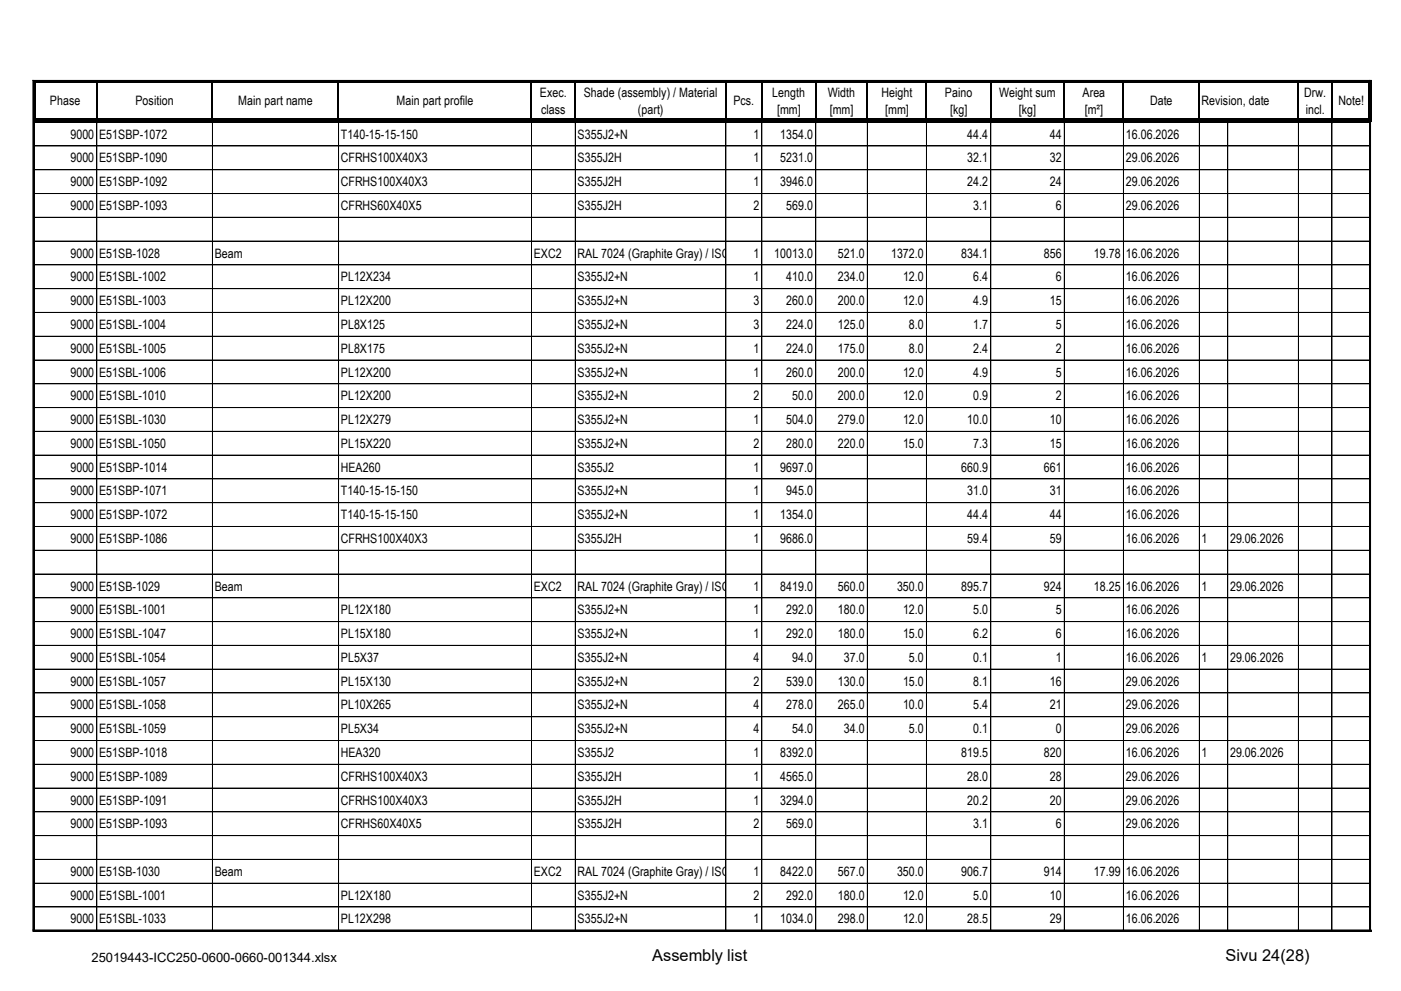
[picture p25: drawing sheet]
<svg xmlns="http://www.w3.org/2000/svg" width="297mm" height="210mm" viewBox="0 0 297 210" stroke-linecap="round" stroke-linejoin="round" font-family="sans-serif">
<defs><g id="words">
<g font-size="3.5">
<text x="138.2" y="203.6">Assembly list</text>
<text x="259.8" y="203.6">Sivu 24(28)</text>
</g>
<g font-size="2.8">
<text x="10.6" y="22.3">Phase</text>
<text x="28.7" y="22.3">Position</text>
<text x="50.5" y="22.3">Main part name</text>
<text x="84" y="22.3">Main part profile</text>
<text x="114.4" y="20.5">Exec.</text>
<text x="123.7" y="20.5">Shade (assembly) / Material</text>
<text x="155.4" y="22.3">Pcs.</text>
<text x="163.7" y="20.5">Length</text>
<text x="175.5" y="20.5">Width</text>
<text x="186.8" y="20.5">Height</text>
<text x="200.3" y="20.5">Paino</text>
<text x="211.8" y="20.5">Weight sum</text>
<text x="229.4" y="20.5">Area</text>
<text x="243.8" y="22.3">Date</text>
<text x="254.7" y="22.2">Revision, date</text>
<text x="276.4" y="20.5">Drw.</text>
<text x="283.7" y="22.3">Note!</text>
<text x="14.9" y="29.4">9000</text>
<text x="21" y="29.4">E51SBP-1072</text>
<text x="72.2" y="29.4">T140-15-15-150</text>
<text x="114.7" y="24.1">class</text>
<text x="122.4" y="29.4">S355J2+N</text>
<text x="135.2" y="24.1">(part)</text>
<text x="159.7" y="29.4">1</text>
<text x="164.7" y="24.1">[mm]</text>
<text x="165.4" y="29.4">1354.0</text>
<text x="175.9" y="24.1">[mm]</text>
<text x="187.6" y="24.1">[mm]</text>
<text x="201.4" y="24.1">[kg]</text>
<text x="205" y="29.4">44.4</text>
<text x="215.9" y="24.1">[kg]</text>
<text x="222.5" y="29.4">44</text>
<text x="229.9" y="24.1">[m²]</text>
<text x="238.6" y="29.4">16.06.2026</text>
<text x="276.7" y="24.1">incl.</text>
<text x="14.9" y="34.4">9000</text>
<text x="21" y="34.4">E51SBP-1090</text>
<text x="72.2" y="34.4">CFRHS100X40X3</text>
<text x="122.4" y="34.4">S355J2H</text>
<text x="159.7" y="34.4">1</text>
<text x="165.4" y="34.4">5231.0</text>
<text x="205" y="34.4">32.1</text>
<text x="222.5" y="34.4">32</text>
<text x="238.6" y="34.4">29.06.2026</text>
<text x="14.9" y="39.5">9000</text>
<text x="21" y="39.5">E51SBP-1092</text>
<text x="72.2" y="39.5">CFRHS100X40X3</text>
<text x="122.4" y="39.5">S355J2H</text>
<text x="159.7" y="39.5">1</text>
<text x="165.4" y="39.5">3946.0</text>
<text x="205" y="39.5">24.2</text>
<text x="222.5" y="39.5">24</text>
<text x="238.6" y="39.5">29.06.2026</text>
<text x="14.9" y="44.5">9000</text>
<text x="21" y="44.5">E51SBP-1093</text>
<text x="72.2" y="44.5">CFRHS60X40X5</text>
<text x="122.4" y="44.5">S355J2H</text>
<text x="159.7" y="44.5">2</text>
<text x="166.6" y="44.5">569.0</text>
<text x="206.3" y="44.5">3.1</text>
<text x="223.8" y="44.5">6</text>
<text x="238.6" y="44.5">29.06.2026</text>
<text x="14.9" y="54.6">9000</text>
<text x="14.9" y="59.6">9000</text>
<text x="21" y="54.6">E51SB-1028</text>
<text x="21" y="59.6">E51SBL-1002</text>
<text x="45.5" y="54.6">Beam</text>
<text x="72.2" y="59.6">PL12X234</text>
<text x="113.1" y="54.6">EXC2</text>
<text x="122.4" y="54.6">RAL 7024 (Graphite Gray) / ISO12944-5</text>
<text x="122.4" y="59.6">S355J2+N</text>
<text x="159.7" y="54.6">1</text>
<text x="159.7" y="59.6">1</text>
<text x="164.1" y="54.6">10013.0</text>
<text x="166.6" y="59.6">410.0</text>
<text x="177.6" y="54.6">521.0</text>
<text x="177.6" y="59.6">234.0</text>
<text x="188.8" y="54.6">1372.0</text>
<text x="191.4" y="59.6">12.0</text>
<text x="203.7" y="54.6">834.1</text>
<text x="206.3" y="59.6">6.4</text>
<text x="221.2" y="54.6">856</text>
<text x="223.8" y="59.6">6</text>
<text x="231.9" y="54.6">19.78</text>
<text x="238.6" y="54.6">16.06.2026</text>
<text x="238.6" y="59.6">16.06.2026</text>
<text x="14.9" y="64.7">9000</text>
<text x="21" y="64.7">E51SBL-1003</text>
<text x="72.2" y="64.7">PL12X200</text>
<text x="122.4" y="64.7">S355J2+N</text>
<text x="159.7" y="64.7">3</text>
<text x="166.6" y="64.7">260.0</text>
<text x="177.6" y="64.7">200.0</text>
<text x="191.4" y="64.7">12.0</text>
<text x="206.3" y="64.7">4.9</text>
<text x="222.5" y="64.7">15</text>
<text x="238.6" y="64.7">16.06.2026</text>
<text x="14.9" y="69.7">9000</text>
<text x="21" y="69.7">E51SBL-1004</text>
<text x="72.2" y="69.7">PL8X125</text>
<text x="122.4" y="69.7">S355J2+N</text>
<text x="159.7" y="69.7">3</text>
<text x="166.6" y="69.7">224.0</text>
<text x="177.6" y="69.7">125.0</text>
<text x="192.7" y="69.7">8.0</text>
<text x="206.3" y="69.7">1.7</text>
<text x="223.8" y="69.7">5</text>
<text x="238.6" y="69.7">16.06.2026</text>
<text x="14.9" y="74.7">9000</text>
<text x="21" y="74.7">E51SBL-1005</text>
<text x="72.2" y="74.7">PL8X175</text>
<text x="122.4" y="74.7">S355J2+N</text>
<text x="159.7" y="74.7">1</text>
<text x="166.6" y="74.7">224.0</text>
<text x="177.6" y="74.7">175.0</text>
<text x="192.7" y="74.7">8.0</text>
<text x="206.3" y="74.7">2.4</text>
<text x="223.8" y="74.7">2</text>
<text x="238.6" y="74.7">16.06.2026</text>
<text x="14.9" y="79.8">9000</text>
<text x="21" y="79.8">E51SBL-1006</text>
<text x="72.2" y="79.8">PL12X200</text>
<text x="122.4" y="79.8">S355J2+N</text>
<text x="159.7" y="79.8">1</text>
<text x="166.6" y="79.8">260.0</text>
<text x="177.6" y="79.8">200.0</text>
<text x="191.4" y="79.8">12.0</text>
<text x="206.3" y="79.8">4.9</text>
<text x="223.8" y="79.8">5</text>
<text x="238.6" y="79.8">16.06.2026</text>
<text x="14.9" y="84.8">9000</text>
<text x="14.9" y="89.8">9000</text>
<text x="21" y="84.8">E51SBL-1010</text>
<text x="21" y="89.8">E51SBL-1030</text>
<text x="72.2" y="84.8">PL12X200</text>
<text x="72.2" y="89.8">PL12X279</text>
<text x="122.4" y="84.8">S355J2+N</text>
<text x="122.4" y="89.8">S355J2+N</text>
<text x="159.7" y="84.8">2</text>
<text x="159.7" y="89.8">1</text>
<text x="166.6" y="89.8">504.0</text>
<text x="167.9" y="84.8">50.0</text>
<text x="177.6" y="84.8">200.0</text>
<text x="177.6" y="89.8">279.0</text>
<text x="191.4" y="84.8">12.0</text>
<text x="191.4" y="89.8">12.0</text>
<text x="205" y="89.8">10.0</text>
<text x="206.3" y="84.8">0.9</text>
<text x="222.5" y="89.8">10</text>
<text x="223.8" y="84.8">2</text>
<text x="238.6" y="84.8">16.06.2026</text>
<text x="238.6" y="89.8">16.06.2026</text>
<text x="14.9" y="94.9">9000</text>
<text x="21" y="94.9">E51SBL-1050</text>
<text x="72.2" y="94.9">PL15X220</text>
<text x="122.4" y="94.9">S355J2+N</text>
<text x="159.7" y="94.9">2</text>
<text x="166.6" y="94.9">280.0</text>
<text x="177.6" y="94.9">220.0</text>
<text x="191.4" y="94.9">15.0</text>
<text x="206.3" y="94.9">7.3</text>
<text x="222.5" y="94.9">15</text>
<text x="238.6" y="94.9">16.06.2026</text>
<text x="14.9" y="99.9">9000</text>
<text x="21" y="99.9">E51SBP-1014</text>
<text x="72.2" y="99.9">HEA260</text>
<text x="122.4" y="99.9">S355J2</text>
<text x="159.7" y="99.9">1</text>
<text x="165.4" y="99.9">9697.0</text>
<text x="203.7" y="99.9">660.9</text>
<text x="221.2" y="99.9">661</text>
<text x="238.6" y="99.9">16.06.2026</text>
<text x="14.9" y="105">9000</text>
<text x="21" y="105">E51SBP-1071</text>
<text x="72.2" y="105">T140-15-15-150</text>
<text x="122.4" y="105">S355J2+N</text>
<text x="159.7" y="105">1</text>
<text x="166.6" y="105">945.0</text>
<text x="205" y="105">31.0</text>
<text x="222.5" y="105">31</text>
<text x="238.6" y="105">16.06.2026</text>
<text x="14.9" y="110">9000</text>
<text x="21" y="110">E51SBP-1072</text>
<text x="72.2" y="110">T140-15-15-150</text>
<text x="122.4" y="110">S355J2+N</text>
<text x="159.7" y="110">1</text>
<text x="165.4" y="110">1354.0</text>
<text x="205" y="110">44.4</text>
<text x="222.5" y="110">44</text>
<text x="238.6" y="110">16.06.2026</text>
<text x="14.9" y="115">9000</text>
<text x="21" y="115">E51SBP-1086</text>
<text x="72.2" y="115">CFRHS100X40X3</text>
<text x="122.4" y="115">S355J2H</text>
<text x="159.7" y="115">1</text>
<text x="165.4" y="115">9686.0</text>
<text x="205" y="115">59.4</text>
<text x="222.5" y="115">59</text>
<text x="238.6" y="115">16.06.2026</text>
<text x="254.7" y="115">1</text>
<text x="260.7" y="115">29.06.2026</text>
<text x="14.9" y="125.1">9000</text>
<text x="21" y="125.1">E51SB-1029</text>
<text x="45.5" y="125.1">Beam</text>
<text x="113.1" y="125.1">EXC2</text>
<text x="122.4" y="125.1">RAL 7024 (Graphite Gray) / ISO12944-5</text>
<text x="159.7" y="125.1">1</text>
<text x="165.4" y="125.1">8419.0</text>
<text x="177.6" y="125.1">560.0</text>
<text x="190.1" y="125.1">350.0</text>
<text x="203.7" y="125.1">895.7</text>
<text x="221.2" y="125.1">924</text>
<text x="231.9" y="125.1">18.25</text>
<text x="238.6" y="125.1">16.06.2026</text>
<text x="254.7" y="125.1">1</text>
<text x="260.7" y="125.1">29.06.2026</text>
<text x="14.9" y="130.2">9000</text>
<text x="21" y="130.2">E51SBL-1001</text>
<text x="72.2" y="130.2">PL12X180</text>
<text x="122.4" y="130.2">S355J2+N</text>
<text x="159.7" y="130.2">1</text>
<text x="166.6" y="130.2">292.0</text>
<text x="177.6" y="130.2">180.0</text>
<text x="191.4" y="130.2">12.0</text>
<text x="206.3" y="130.2">5.0</text>
<text x="223.8" y="130.2">5</text>
<text x="238.6" y="130.2">16.06.2026</text>
<text x="14.9" y="135.2">9000</text>
<text x="21" y="135.2">E51SBL-1047</text>
<text x="72.2" y="135.2">PL15X180</text>
<text x="122.4" y="135.2">S355J2+N</text>
<text x="159.7" y="135.2">1</text>
<text x="166.6" y="135.2">292.0</text>
<text x="177.6" y="135.2">180.0</text>
<text x="191.4" y="135.2">15.0</text>
<text x="206.3" y="135.2">6.2</text>
<text x="223.8" y="135.2">6</text>
<text x="238.6" y="135.2">16.06.2026</text>
<text x="14.9" y="140.2">9000</text>
<text x="21" y="140.2">E51SBL-1054</text>
<text x="72.2" y="140.2">PL5X37</text>
<text x="122.4" y="140.2">S355J2+N</text>
<text x="159.7" y="140.2">4</text>
<text x="167.9" y="140.2">94.0</text>
<text x="178.9" y="140.2">37.0</text>
<text x="192.7" y="140.2">5.0</text>
<text x="206.3" y="140.2">0.1</text>
<text x="223.8" y="140.2">1</text>
<text x="238.6" y="140.2">16.06.2026</text>
<text x="254.7" y="140.2">1</text>
<text x="260.7" y="140.2">29.06.2026</text>
<text x="14.9" y="145.3">9000</text>
<text x="21" y="145.3">E51SBL-1057</text>
<text x="72.2" y="145.3">PL15X130</text>
<text x="122.4" y="145.3">S355J2+N</text>
<text x="159.7" y="145.3">2</text>
<text x="166.6" y="145.3">539.0</text>
<text x="177.6" y="145.3">130.0</text>
<text x="191.4" y="145.3">15.0</text>
<text x="206.3" y="145.3">8.1</text>
<text x="222.5" y="145.3">16</text>
<text x="238.6" y="145.3">29.06.2026</text>
<text x="14.9" y="150.3">9000</text>
<text x="14.9" y="155.4">9000</text>
<text x="21" y="150.3">E51SBL-1058</text>
<text x="21" y="155.4">E51SBL-1059</text>
<text x="72.2" y="150.3">PL10X265</text>
<text x="72.2" y="155.4">PL5X34</text>
<text x="122.4" y="150.3">S355J2+N</text>
<text x="122.4" y="155.4">S355J2+N</text>
<text x="159.7" y="150.3">4</text>
<text x="159.7" y="155.4">4</text>
<text x="166.6" y="150.3">278.0</text>
<text x="167.9" y="155.4">54.0</text>
<text x="177.6" y="150.3">265.0</text>
<text x="178.9" y="155.4">34.0</text>
<text x="191.4" y="150.3">10.0</text>
<text x="192.7" y="155.4">5.0</text>
<text x="206.3" y="150.3">5.4</text>
<text x="206.3" y="155.4">0.1</text>
<text x="222.5" y="150.3">21</text>
<text x="223.8" y="155.4">0</text>
<text x="238.6" y="150.3">29.06.2026</text>
<text x="238.6" y="155.4">29.06.2026</text>
<text x="14.9" y="160.4">9000</text>
<text x="21" y="160.4">E51SBP-1018</text>
<text x="72.2" y="160.4">HEA320</text>
<text x="122.4" y="160.4">S355J2</text>
<text x="159.7" y="160.4">1</text>
<text x="165.4" y="160.4">8392.0</text>
<text x="203.7" y="160.4">819.5</text>
<text x="221.2" y="160.4">820</text>
<text x="238.6" y="160.4">16.06.2026</text>
<text x="254.7" y="160.4">1</text>
<text x="260.7" y="160.4">29.06.2026</text>
<text x="14.9" y="165.4">9000</text>
<text x="21" y="165.4">E51SBP-1089</text>
<text x="72.2" y="165.4">CFRHS100X40X3</text>
<text x="122.4" y="165.4">S355J2H</text>
<text x="159.7" y="165.4">1</text>
<text x="165.4" y="165.4">4565.0</text>
<text x="205" y="165.4">28.0</text>
<text x="222.5" y="165.4">28</text>
<text x="238.6" y="165.4">29.06.2026</text>
<text x="14.9" y="170.5">9000</text>
<text x="21" y="170.5">E51SBP-1091</text>
<text x="72.2" y="170.5">CFRHS100X40X3</text>
<text x="122.4" y="170.5">S355J2H</text>
<text x="159.7" y="170.5">1</text>
<text x="165.4" y="170.5">3294.0</text>
<text x="205" y="170.5">20.2</text>
<text x="222.5" y="170.5">20</text>
<text x="238.6" y="170.5">29.06.2026</text>
<text x="14.9" y="175.5">9000</text>
<text x="21" y="175.5">E51SBP-1093</text>
<text x="72.2" y="175.5">CFRHS60X40X5</text>
<text x="122.4" y="175.5">S355J2H</text>
<text x="159.7" y="175.5">2</text>
<text x="166.6" y="175.5">569.0</text>
<text x="206.3" y="175.5">3.1</text>
<text x="223.8" y="175.5">6</text>
<text x="238.6" y="175.5">29.06.2026</text>
<text x="14.9" y="185.6">9000</text>
<text x="21" y="185.6">E51SB-1030</text>
<text x="45.5" y="185.6">Beam</text>
<text x="113.1" y="185.6">EXC2</text>
<text x="122.4" y="185.6">RAL 7024 (Graphite Gray) / ISO12944-5</text>
<text x="159.7" y="185.6">1</text>
<text x="165.4" y="185.6">8422.0</text>
<text x="177.6" y="185.6">567.0</text>
<text x="190.1" y="185.6">350.0</text>
<text x="203.7" y="185.6">906.7</text>
<text x="221.2" y="185.6">914</text>
<text x="231.9" y="185.6">17.99</text>
<text x="238.6" y="185.6">16.06.2026</text>
<text x="14.9" y="190.6">9000</text>
<text x="21" y="190.6">E51SBL-1001</text>
<text x="72.2" y="190.6">PL12X180</text>
<text x="122.4" y="190.6">S355J2+N</text>
<text x="159.7" y="190.6">2</text>
<text x="166.6" y="190.6">292.0</text>
<text x="177.6" y="190.6">180.0</text>
<text x="191.4" y="190.6">12.0</text>
<text x="206.3" y="190.6">5.0</text>
<text x="222.5" y="190.6">10</text>
<text x="238.6" y="190.6">16.06.2026</text>
<text x="14.9" y="195.7">9000</text>
<text x="21" y="195.7">E51SBL-1033</text>
<text x="72.2" y="195.7">PL12X298</text>
<text x="122.4" y="195.7">S355J2+N</text>
<text x="159.7" y="195.7">1</text>
<text x="165.4" y="195.7">1034.0</text>
<text x="177.6" y="195.7">298.0</text>
<text x="191.4" y="195.7">12.0</text>
<text x="205" y="195.7">28.5</text>
<text x="222.5" y="195.7">29</text>
<text x="238.6" y="195.7">16.06.2026</text>
<text x="19.4" y="203.8">25019443-ICC250-0600-0660-001344.xlsx</text>
</g>
</g></defs>
<path d="M7.3 17.3v8.6M7.5 17.4h283.2" fill="none" stroke="#000" stroke-width=".22"/>
<g fill="none" stroke="#000" stroke-width=".34">
<path d="M7 17.2h283.6M7.1 17v180.4M20.5 17.5v7.7M45 17.5v7.7M71.7 17.5v7.7M112.6 17.5v7.7M121.9 17.5v7.7M153.8 17.5v7.7M161.4 17.5v7.7M172.9 17.5v7.7M183.8 17.5v7.7M196.3 17.5v7.7"/>
<path d="M210 17.5v7.7M225.5 17.5v7.7M238.1 17.5v7.7M254.2 17.5v7.7M275.2 17.5v7.7M282.3 17.5v7.7M290.4 17v180.4M7 197.2h283.6"/>
</g>
<g fill="#000">
<path d="M7.5 25.2h283.2v.7h-283.2z" fill-rule="evenodd"/>
<path d="M20.5 25.9v.1z" fill-rule="evenodd"/>
<path d="M45 25.9v.1z" fill-rule="evenodd"/>
<path d="M71.7 25.9l.1 .1z" fill-rule="evenodd"/>
<path d="M112.6 25.9l.1 .1z" fill-rule="evenodd"/>
<path d="M121.9 25.9v.1z" fill-rule="evenodd"/>
<path d="M153.8 25.9l.1 .1z" fill-rule="evenodd"/>
<path d="M161.4 25.9l.1 .1z" fill-rule="evenodd"/>
<path d="M172.9 25.9v.1z" fill-rule="evenodd"/>
<path d="M183.8 25.9v.1z" fill-rule="evenodd"/>
<path d="M196.3 25.9l.1 .1z" fill-rule="evenodd"/>
<path d="M210 25.9v.1z" fill-rule="evenodd"/>
<path d="M225.5 25.9l.1 .1z" fill-rule="evenodd"/>
<path d="M238.1 25.9v.1z" fill-rule="evenodd"/>
<path d="M254.2 25.9v.1z" fill-rule="evenodd"/>
<path d="M260.2 25.9v.1z" fill-rule="evenodd"/>
<path d="M275.2 25.9v.1z" fill-rule="evenodd"/>
<path d="M282.3 25.9v.1z" fill-rule="evenodd"/>
<path d="M290.1 17.5h.6v8.4h-.6z" fill-rule="evenodd"/>
<path d="M290.4 25.9l.1 .1z" fill-rule="evenodd"/>
</g>
<g fill="none" stroke="#000" stroke-width=".21">
<path d="M290.3 17v180.3M290.6 17h-283.6v180.3M7.2 30.9h283.3M7.2 36h283.3M20.5 25.9v171.3M45 25.9v171.3M71.8 25.9v171.3M112.6 25.9v171.3M121.9 25.9v171.3M153.8 25.9v171.3M161.5 25.9v171.3M172.9 25.9v171.3"/>
<path d="M183.8 25.9v171.3M196.4 25.9v171.3M210 25.9v171.3M225.6 25.9v171.3M238.1 25.9v171.3M254.2 25.9v171.3M260.2 25.9v171.3M275.2 25.9v171.3M282.3 25.9v171.3M290.5 25.9v171.3h-283.3M7.2 41h283.3M7.2 46h283.3"/>
<path d="M7.2 56.1h283.3M290.5 51.1h-283.3M7.2 61.2h283.3M7.2 66.2h283.3M7.2 71.2h283.3M290.5 76.3h-283.3M7.2 81.3h283.3M7.2 86.4h283.3M7.2 91.4h283.3M7.2 96.4h283.3M7.2 101.5h283.3M7.2 111.6h283.3"/>
<path d="M7.2 116.6h283.3M290.5 106.5h-283.3M7.2 121.6h283.3M7.2 126.7h283.3M7.2 131.7h283.3M7.2 136.7h283.3M7.2 141.8h283.3M7.2 146.8h283.3M7.2 156.9h283.3M290.5 151.9h-283.3M7.2 161.9h283.3M290.5 167h-283.3"/>
<path d="M290.5 172h-283.3M290.5 177.1h-283.3M7 197h283.6M290.5 182.1h-283.3M290.5 187.1h-283.3M290.5 192.2h-283.3"/>
</g>
<use href="#words"/>
</svg>
